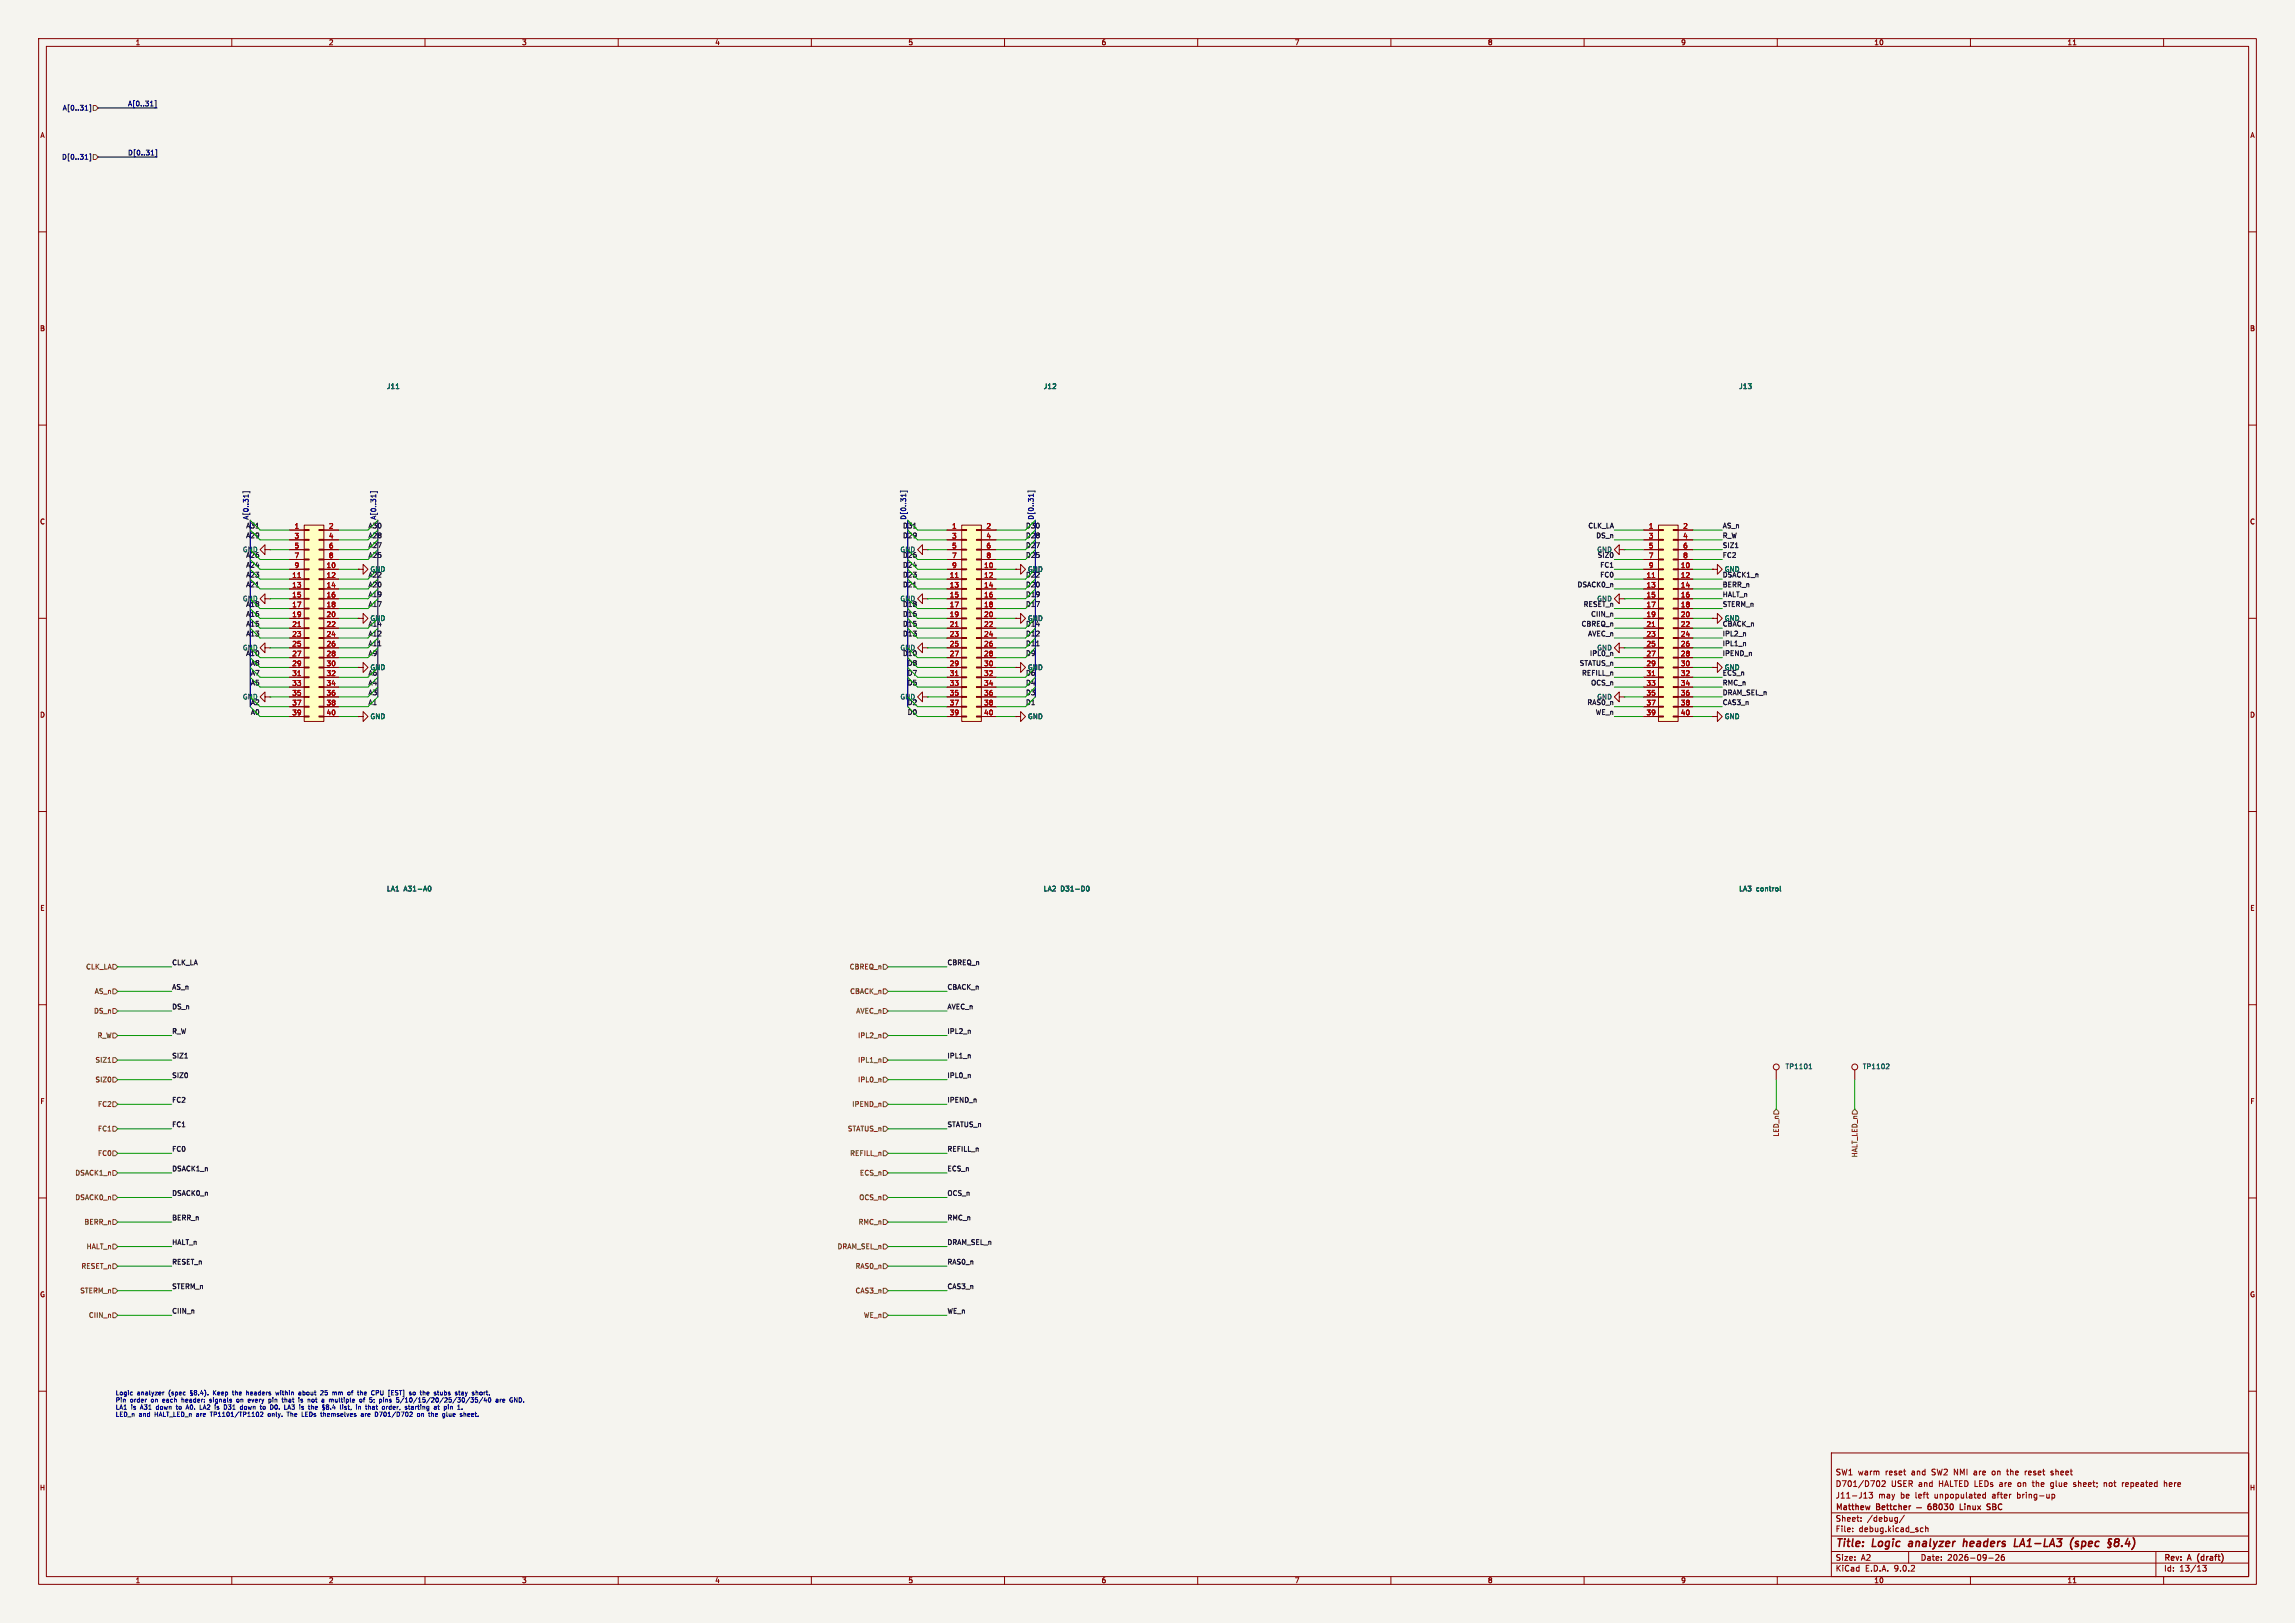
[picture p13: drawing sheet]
<svg xmlns="http://www.w3.org/2000/svg" width="594mm" height="420mm" viewBox="0 0 594 420" stroke-linecap="round" stroke-linejoin="round" font-family="sans-serif">
<defs><g id="words">
<g font-size="2.8" fill="#840000">
<text x="475" y="400.9">Title:</text>
<text x="484.7" y="400.9">Logic</text>
<text x="494.9" y="400.9">analyzer</text>
<text x="509.8" y="400.9">headers</text>
<text x="523.8" y="400.9">LA1-LA3</text>
<text x="539.1" y="400.9">(spec</text>
</g>
<g font-size="2.1" fill="#840000">
<text x="475" y="382">SW1 warm</text>
<text x="488" y="382">reset</text>
<text x="494.9" y="382">and</text>
<text x="500.3" y="382">SW2 NMI</text>
<text x="511.4" y="382">are</text>
<text x="516.3" y="382">on</text>
<text x="520.3" y="382">the</text>
<text x="525.1" y="382">reset</text>
<text x="532" y="382">sheet</text>
<text x="475" y="388">J11-J13</text>
<text x="475" y="385">D701/D702</text>
<text x="486.2" y="388">may</text>
<text x="489.4" y="385">USER and</text>
<text x="492" y="388">be</text>
<text x="495.9" y="388">left</text>
<text x="501" y="388">unpopulated</text>
<text x="502" y="385">HALTED LEDs</text>
<text x="516.1" y="388">after</text>
<text x="517.9" y="385">are</text>
<text x="522.7" y="388">bring-up</text>
<text x="522.8" y="385">on</text>
<text x="526.8" y="385">the</text>
<text x="531.6" y="385">glue</text>
<text x="537.7" y="385">sheet;</text>
<text x="545.7" y="385">not</text>
<text x="550.6" y="385">repeated</text>
<text x="561.6" y="385">here</text>
<text x="475" y="394">Sheet:</text>
<text x="475" y="391.2">Matthew</text>
<text x="483.2" y="394">/debug/</text>
<text x="485.7" y="391.2">Bettcher</text>
<text x="509.2" y="391.2">Linux</text>
<text x="516.8" y="391.2">SBC</text>
<text x="475" y="396.7">File:</text>
<text x="481.1" y="396.7">debug.kicad_sch</text>
<text x="475" y="406.9">KiCad</text>
<text x="475" y="404.1">Size:</text>
<text x="481.7" y="404.1">A2</text>
<text x="482.7" y="406.9">E.D.A.</text>
<text x="490.3" y="406.9">9.0.2</text>
<text x="497" y="404.1">Date:</text>
<text x="504" y="404.1">2026-09-26</text>
<text x="560" y="404.3">Rev:</text>
<text x="560" y="406.9">Id:</text>
<text x="564.1" y="406.9">13/13</text>
<text x="566.4" y="404.3">A</text>
<text x="569.4" y="404.3">(draft)</text>
</g>
<g font-size="1.8" fill="#840000">
<text x="35" y="11.9">1</text>
<text x="85" y="11.9">2</text>
<text x="135" y="11.9">3</text>
<text x="185" y="11.9">4</text>
<text x="235" y="11.9">5</text>
<text x="285" y="11.9">6</text>
<text x="335" y="11.9">7</text>
<text x="385" y="11.9">8</text>
<text x="435" y="11.9">9</text>
<text x="485" y="11.9">10</text>
<text x="535" y="11.9">11</text>
<text x="10.3" y="35.9">A</text>
<text x="582.3" y="35.9">A</text>
<text x="10.3" y="85.9">B</text>
<text x="582.3" y="85.9">B</text>
<text x="10.3" y="135.9">C</text>
<text x="582.3" y="135.9">C</text>
<text x="10.3" y="185.9">D</text>
<text x="582.3" y="185.9">D</text>
<text x="10.3" y="235.9">E</text>
<text x="582.3" y="235.9">E</text>
<text x="10.3" y="285.9">F</text>
<text x="582.3" y="285.9">F</text>
<text x="10.3" y="335.9">G</text>
<text x="582.3" y="335.9">G</text>
<text x="10.2" y="385.9">H</text>
<text x="582.2" y="385.9">H</text>
<text x="35" y="409.9">1</text>
<text x="85" y="409.9">2</text>
<text x="135" y="409.9">3</text>
<text x="185" y="409.9">4</text>
<text x="235" y="409.9">5</text>
<text x="285" y="409.9">6</text>
<text x="335" y="409.9">7</text>
<text x="385" y="409.9">8</text>
<text x="435" y="409.9">9</text>
<text x="485" y="409.9">10</text>
<text x="535" y="409.9">11</text>
</g>
<g font-size="1.8" fill="#000084">
<text x="16.1" y="28.8">A[0..31]</text>
<text x="33" y="27.6">A[0..31]</text>
<text x="15.9" y="41.5">D[0..31]</text>
<text x="33" y="40.3">D[0..31]</text>
<text x="64.4" y="134.6" transform="rotate(-90 64.4 134.6)">A[0..31]</text>
<text x="97.4" y="134.6" transform="rotate(-90 97.4 134.6)">A[0..31]</text>
<text x="234.6" y="134.6" transform="rotate(-90 234.6 134.6)">D[0..31]</text>
<text x="267.6" y="134.6" transform="rotate(-90 267.6 134.6)">D[0..31]</text>
</g>
<g font-size="1.8" fill="#006464">
<text x="100" y="100.9">J11</text>
<text x="270" y="100.9">J12</text>
<text x="450" y="100.9">J13</text>
<text x="62.7" y="143.1">GND</text>
<text x="232.9" y="143.1">GND</text>
<text x="413.3" y="143.1">GND</text>
<text x="95.2" y="149.5">A22</text>
<text x="95.8" y="148.2">GND</text>
<text x="265.4" y="149.5">D22</text>
<text x="265.9" y="148.2">GND</text>
<text x="446.3" y="148.2">GND</text>
<text x="62.7" y="155.8">GND</text>
<text x="232.9" y="155.8">GND</text>
<text x="95.8" y="160.9">GND</text>
<text x="265.9" y="160.9">GND</text>
<text x="446.3" y="160.9">GND</text>
<text x="95.2" y="162.2">A14</text>
<text x="265.4" y="162.2">D14</text>
<text x="62.7" y="168.5">GND</text>
<text x="95.8" y="173.6">GND</text>
<text x="232.9" y="168.5">GND</text>
<text x="265.9" y="173.6">GND</text>
<text x="446.3" y="173.6">GND</text>
<text x="95.2" y="174.9">A6</text>
<text x="265.4" y="174.9">D6</text>
<text x="62.7" y="181.2">GND</text>
<text x="232.9" y="181.2">GND</text>
<text x="95.8" y="186.3">GND</text>
<text x="265.9" y="186.3">GND</text>
<text x="446.3" y="186.3">GND</text>
<text x="100" y="230.9">LA1</text>
<text x="104.5" y="230.9">A31-A0</text>
<text x="270" y="230.9">LA2</text>
<text x="274.5" y="230.9">D31-D0</text>
<text x="450" y="230.9">LA3</text>
<text x="454.5" y="230.9">control</text>
<text x="462" y="276.9">TP1101</text>
<text x="482" y="276.9">TP1102</text>
</g>
<g font-size="1.8" fill="#0f0f0f">
<text x="63.6" y="136.8">A31</text>
<text x="95.2" y="136.8">A30</text>
<text x="233.6" y="136.8">D31</text>
<text x="265.4" y="136.8">D30</text>
<text x="411" y="136.8">CLK_LA</text>
<text x="445.8" y="136.8">AS_n</text>
<text x="63.6" y="139.4">A29</text>
<text x="95.2" y="139.4">A28</text>
<text x="95.2" y="141.9">A27</text>
<text x="233.6" y="139.4">D29</text>
<text x="265.4" y="139.4">D28</text>
<text x="265.4" y="141.9">D27</text>
<text x="413" y="139.4">DS_n</text>
<text x="445.8" y="139.4">R_W</text>
<text x="445.8" y="141.9">SIZ1</text>
<text x="63.6" y="149.5">A23</text>
<text x="63.6" y="144.4">A26</text>
<text x="63.6" y="147">A24</text>
<text x="95.2" y="144.4">A25</text>
<text x="233.6" y="149.5">D23</text>
<text x="233.6" y="144.4">D26</text>
<text x="233.6" y="147">D24</text>
<text x="265.4" y="144.4">D25</text>
<text x="413.4" y="144.4">SIZ0</text>
<text x="414.1" y="147">FC1</text>
<text x="414.1" y="149.5">FC0</text>
<text x="445.8" y="149.5">DSACK1_n</text>
<text x="445.8" y="144.4">FC2</text>
<text x="63.6" y="152.1">A21</text>
<text x="95.2" y="152.1">A20</text>
<text x="95.2" y="154.6">A19</text>
<text x="233.6" y="152.1">D21</text>
<text x="265.4" y="152.1">D20</text>
<text x="265.4" y="154.6">D19</text>
<text x="408.2" y="152.1">DSACK0_n</text>
<text x="413.3" y="155.8">GND</text>
<text x="445.8" y="152.1">BERR_n</text>
<text x="445.8" y="154.6">HALT_n</text>
<text x="63.6" y="159.7">A16</text>
<text x="63.6" y="157.1">A18</text>
<text x="95.2" y="157.1">A17</text>
<text x="233.6" y="159.7">D16</text>
<text x="233.6" y="157.1">D18</text>
<text x="265.4" y="157.1">D17</text>
<text x="409.8" y="157.1">RESET_n</text>
<text x="411.7" y="159.7">CIIN_n</text>
<text x="445.8" y="157.1">STERM_n</text>
<text x="63.6" y="164.8">A13</text>
<text x="63.6" y="162.2">A15</text>
<text x="95.2" y="164.8">A12</text>
<text x="95.2" y="167.3">A11</text>
<text x="233.6" y="162.2">D15</text>
<text x="233.6" y="164.8">D13</text>
<text x="265.4" y="164.8">D12</text>
<text x="265.4" y="167.3">D11</text>
<text x="409.2" y="162.2">CBREQ_n</text>
<text x="410.9" y="164.8">AVEC_n</text>
<text x="445.8" y="167.3">IPL1_n</text>
<text x="445.8" y="162.2">CBACK_n</text>
<text x="445.8" y="164.8">IPL2_n</text>
<text x="63.6" y="169.8">A10</text>
<text x="64.8" y="172.4">A8</text>
<text x="95.2" y="169.8">A9</text>
<text x="233.6" y="169.8">D10</text>
<text x="234.8" y="172.4">D8</text>
<text x="265.4" y="169.8">D9</text>
<text x="408.7" y="172.4">STATUS_n</text>
<text x="411.4" y="169.8">IPL0_n</text>
<text x="413.3" y="168.5">GND</text>
<text x="445.8" y="169.8">IPEND_n</text>
<text x="64.8" y="174.9">A7</text>
<text x="64.8" y="177.5">A5</text>
<text x="95.2" y="177.5">A4</text>
<text x="95.2" y="180">A3</text>
<text x="234.8" y="174.9">D7</text>
<text x="234.8" y="177.5">D5</text>
<text x="265.4" y="177.5">D4</text>
<text x="265.4" y="180">D3</text>
<text x="409.3" y="174.9">REFILL_n</text>
<text x="411.7" y="177.5">OCS_n</text>
<text x="445.8" y="180">DRAM_SEL_n</text>
<text x="445.8" y="177.5">RMC_n</text>
<text x="445.8" y="174.9">ECS_n</text>
<text x="64.8" y="182.5">A2</text>
<text x="64.8" y="185.1">A0</text>
<text x="95.2" y="182.5">A1</text>
<text x="234.8" y="185.1">D0</text>
<text x="234.8" y="182.5">D2</text>
<text x="265.4" y="182.5">D1</text>
<text x="410.7" y="182.5">RAS0_n</text>
<text x="412.9" y="185.1">WE_n</text>
<text x="413.3" y="181.2">GND</text>
<text x="445.8" y="182.5">CAS3_n</text>
<text x="44.4" y="249.8">CLK_LA</text>
<text x="245.1" y="249.8">CBREQ_n</text>
<text x="44.4" y="256.2">AS_n</text>
<text x="245.1" y="256.2">CBACK_n</text>
<text x="44.4" y="261.3">DS_n</text>
<text x="245.1" y="261.3">AVEC_n</text>
<text x="44.4" y="267.6">R_W</text>
<text x="245.1" y="267.6">IPL2_n</text>
<text x="44.4" y="274">SIZ1</text>
<text x="245.1" y="274">IPL1_n</text>
<text x="44.4" y="279.1">SIZ0</text>
<text x="245.1" y="279.1">IPL0_n</text>
<text x="44.4" y="285.4">FC2</text>
<text x="245.1" y="285.4">IPEND_n</text>
<text x="44.4" y="291.8">FC1</text>
<text x="245.1" y="291.8">STATUS_n</text>
<text x="44.4" y="298.1">FC0</text>
<text x="245.1" y="298.1">REFILL_n</text>
<text x="44.4" y="303.2">DSACK1_n</text>
<text x="245.1" y="303.2">ECS_n</text>
<text x="44.4" y="309.5">DSACK0_n</text>
<text x="245.1" y="309.5">OCS_n</text>
<text x="44.4" y="315.9">BERR_n</text>
<text x="245.1" y="315.9">RMC_n</text>
<text x="44.4" y="322.2">HALT_n</text>
<text x="245.1" y="322.2">DRAM_SEL_n</text>
<text x="44.4" y="327.3">RESET_n</text>
<text x="245.1" y="327.3">RAS0_n</text>
<text x="44.4" y="333.7">STERM_n</text>
<text x="245.1" y="333.7">CAS3_n</text>
<text x="44.4" y="340">CIIN_n</text>
<text x="245.1" y="340">WE_n</text>
</g>
<g font-size="1.8" fill="#a90000">
<text x="76.1" y="136.9">1</text>
<text x="85" y="136.9">2</text>
<text x="246.3" y="136.9">1</text>
<text x="255.2" y="136.9">2</text>
<text x="426.6" y="136.9">1</text>
<text x="435.5" y="136.9">2</text>
<text x="76.1" y="139.4">3</text>
<text x="76.1" y="142">5</text>
<text x="85" y="139.4">4</text>
<text x="85" y="142">6</text>
<text x="246.3" y="139.4">3</text>
<text x="246.3" y="142">5</text>
<text x="255.2" y="139.4">4</text>
<text x="255.2" y="142">6</text>
<text x="426.6" y="139.4">3</text>
<text x="426.6" y="142">5</text>
<text x="435.5" y="139.4">4</text>
<text x="435.5" y="142">6</text>
<text x="75.5" y="149.6">11</text>
<text x="76.1" y="144.5">7</text>
<text x="76.1" y="147.1">9</text>
<text x="84.4" y="147.1">10</text>
<text x="84.4" y="149.6">12</text>
<text x="85" y="144.5">8</text>
<text x="245.7" y="149.6">11</text>
<text x="246.3" y="144.5">7</text>
<text x="246.3" y="147.1">9</text>
<text x="254.6" y="147.1">10</text>
<text x="254.6" y="149.6">12</text>
<text x="255.2" y="144.5">8</text>
<text x="426" y="149.6">11</text>
<text x="426.6" y="144.5">7</text>
<text x="426.6" y="147.1">9</text>
<text x="434.9" y="147.1">10</text>
<text x="434.9" y="149.6">12</text>
<text x="435.5" y="144.5">8</text>
<text x="75.5" y="152.1">13</text>
<text x="75.5" y="154.7">15</text>
<text x="84.4" y="152.1">14</text>
<text x="84.4" y="154.7">16</text>
<text x="245.7" y="152.1">13</text>
<text x="245.7" y="154.7">15</text>
<text x="254.6" y="152.1">14</text>
<text x="254.6" y="154.7">16</text>
<text x="426" y="152.1">13</text>
<text x="426" y="154.7">15</text>
<text x="434.9" y="152.1">14</text>
<text x="434.9" y="154.7">16</text>
<text x="75.5" y="157.2">17</text>
<text x="75.5" y="159.8">19</text>
<text x="84.4" y="157.2">18</text>
<text x="84.4" y="159.8">20</text>
<text x="245.7" y="157.2">17</text>
<text x="245.7" y="159.8">19</text>
<text x="254.6" y="157.2">18</text>
<text x="254.6" y="159.8">20</text>
<text x="426" y="157.2">17</text>
<text x="426" y="159.8">19</text>
<text x="434.9" y="157.2">18</text>
<text x="434.9" y="159.8">20</text>
<text x="75.5" y="162.3">21</text>
<text x="75.5" y="164.8">23</text>
<text x="75.5" y="167.4">25</text>
<text x="84.4" y="162.3">22</text>
<text x="84.4" y="164.8">24</text>
<text x="84.4" y="167.4">26</text>
<text x="245.7" y="162.3">21</text>
<text x="245.7" y="164.8">23</text>
<text x="245.7" y="167.4">25</text>
<text x="254.6" y="162.3">22</text>
<text x="254.6" y="164.8">24</text>
<text x="254.6" y="167.4">26</text>
<text x="426" y="162.3">21</text>
<text x="426" y="164.8">23</text>
<text x="426" y="167.4">25</text>
<text x="434.9" y="162.3">22</text>
<text x="434.9" y="164.8">24</text>
<text x="434.9" y="167.4">26</text>
<text x="75.5" y="169.9">27</text>
<text x="75.5" y="172.5">29</text>
<text x="84.4" y="169.9">28</text>
<text x="84.4" y="172.5">30</text>
<text x="245.7" y="169.9">27</text>
<text x="245.7" y="172.5">29</text>
<text x="254.6" y="169.9">28</text>
<text x="254.6" y="172.5">30</text>
<text x="426" y="169.9">27</text>
<text x="426" y="172.5">29</text>
<text x="434.9" y="169.9">28</text>
<text x="434.9" y="172.5">30</text>
<text x="75.5" y="175">31</text>
<text x="75.5" y="177.5">33</text>
<text x="84.4" y="175">32</text>
<text x="84.4" y="177.5">34</text>
<text x="245.7" y="175">31</text>
<text x="245.7" y="177.5">33</text>
<text x="254.6" y="175">32</text>
<text x="254.6" y="177.5">34</text>
<text x="426" y="175">31</text>
<text x="426" y="177.5">33</text>
<text x="434.9" y="175">32</text>
<text x="434.9" y="177.5">34</text>
<text x="75.5" y="180.1">35</text>
<text x="75.5" y="182.6">37</text>
<text x="75.5" y="185.2">39</text>
<text x="84.4" y="180.1">36</text>
<text x="84.4" y="182.6">38</text>
<text x="84.4" y="185.2">40</text>
<text x="245.7" y="180.1">35</text>
<text x="245.7" y="182.6">37</text>
<text x="245.7" y="185.2">39</text>
<text x="254.6" y="180.1">36</text>
<text x="254.6" y="182.6">38</text>
<text x="254.6" y="185.2">40</text>
<text x="426" y="180.1">35</text>
<text x="426" y="182.6">37</text>
<text x="426" y="185.2">39</text>
<text x="434.9" y="180.1">36</text>
<text x="434.9" y="182.6">38</text>
<text x="434.9" y="185.2">40</text>
</g>
<g font-size="1.8" fill="#725600">
<text x="22.2" y="251.1">CLK_LA</text>
<text x="219.8" y="251.1">CBREQ_n</text>
<text x="24.4" y="257.4">AS_n</text>
<text x="219.9" y="257.4">CBACK_n</text>
<text x="24.2" y="262.5">DS_n</text>
<text x="221.5" y="262.5">AVEC_n</text>
<text x="25.1" y="268.8">R_W</text>
<text x="222" y="268.8">IPL2_n</text>
<text x="24.6" y="275.2">SIZ1</text>
<text x="222" y="275.2">IPL1_n</text>
<text x="24.6" y="280.3">SIZ0</text>
<text x="222" y="280.3">IPL0_n</text>
<text x="25.2" y="286.6">FC2</text>
<text x="220.5" y="286.6">IPEND_n</text>
<text x="25.2" y="293">FC1</text>
<text x="219.3" y="293">STATUS_n</text>
<text x="25.2" y="299.3">FC0</text>
<text x="219.9" y="299.3">REFILL_n</text>
<text x="460.6" y="294.2" transform="rotate(-90 460.6 294.2)">LED_n</text>
<text x="480.9" y="299.6" transform="rotate(-90 480.9 299.6)">HALT_LED_n</text>
<text x="19.4" y="304.4">DSACK1_n</text>
<text x="222.5" y="304.4">ECS_n</text>
<text x="19.4" y="310.7">DSACK0_n</text>
<text x="222.3" y="310.7">OCS_n</text>
<text x="21.7" y="317.1">BERR_n</text>
<text x="222.1" y="317.1">RMC_n</text>
<text x="22.3" y="323.4">HALT_n</text>
<text x="216.7" y="323.4">DRAM_SEL_n</text>
<text x="21" y="328.5">RESET_n</text>
<text x="221.3" y="328.5">RAS0_n</text>
<text x="20.7" y="334.9">STERM_n</text>
<text x="221.3" y="334.9">CAS3_n</text>
<text x="22.9" y="341.2">CIIN_n</text>
<text x="223.5" y="341.2">WE_n</text>
</g>
<g font-size="1.6" fill="#0000c2">
<text x="29.8" y="361.4">Logic</text>
<text x="29.8" y="363.3">Pin</text>
<text x="29.8" y="365.1">LA1</text>
<text x="33.7" y="363.3">order</text>
<text x="34" y="365.1">is</text>
<text x="35.5" y="361.4">analyzer</text>
<text x="36.5" y="365.1">A31</text>
<text x="39.3" y="363.3">on</text>
<text x="40.8" y="365.1">down</text>
<text x="42.5" y="363.3">each</text>
<text x="43.8" y="361.4">(spec</text>
<text x="46.3" y="365.1">to</text>
<text x="47.6" y="363.3">header:</text>
<text x="49.1" y="365.1">A0.</text>
<text x="52.8" y="365.1">LA2</text>
<text x="55.1" y="363.3">signals</text>
<text x="55.8" y="361.4">Keep</text>
<text x="56.9" y="365.1">is</text>
<text x="59.5" y="365.1">D31</text>
<text x="61" y="361.4">the</text>
<text x="62.3" y="363.3">on</text>
<text x="63.9" y="365.1">down</text>
<text x="64.8" y="361.4">headers</text>
<text x="65.5" y="363.3">every</text>
<text x="69.4" y="365.1">to</text>
<text x="71" y="363.3">pin</text>
<text x="72.2" y="365.1">D0.</text>
<text x="72.7" y="361.4">within</text>
<text x="74.8" y="363.3">that</text>
<text x="76.1" y="365.1">LA3</text>
<text x="78.8" y="361.4">about</text>
<text x="79.3" y="363.3">is</text>
<text x="80.2" y="365.1">is</text>
<text x="81.8" y="363.3">not</text>
<text x="82.7" y="365.1">the</text>
<text x="84.7" y="361.4">25</text>
<text x="85.7" y="363.3">a</text>
<text x="87.8" y="363.3">multiple</text>
<text x="88" y="361.4">mm</text>
<text x="91.4" y="365.1">list,</text>
<text x="92.2" y="361.4">of</text>
<text x="95" y="361.4">the</text>
<text x="95.8" y="365.1">in</text>
<text x="95.9" y="363.3">of</text>
<text x="98.4" y="365.1">that</text>
<text x="98.7" y="363.3">5;</text>
<text x="98.8" y="361.4">CPU</text>
<text x="101.5" y="363.3">pins</text>
<text x="102.9" y="365.1">order,</text>
<text x="103.4" y="361.4">[EST]</text>
<text x="106.2" y="363.3">5/10/15/20/25/30/35/40</text>
<text x="109" y="361.4">so</text>
<text x="109.1" y="365.1">starting</text>
<text x="112.1" y="361.4">the</text>
<text x="115.9" y="361.4">stubs</text>
<text x="116.8" y="365.1">at</text>
<text x="119.6" y="365.1">pin</text>
<text x="121.6" y="361.4">stay</text>
<text x="126.2" y="361.4">short.</text>
<text x="132.1" y="363.3">are</text>
<text x="136" y="363.3">GND.</text>
<text x="29.8" y="367">LED_n</text>
<text x="36" y="367">and</text>
<text x="40.2" y="367">HALT_LED_n</text>
<text x="51.2" y="367">are</text>
<text x="55.1" y="367">TP1101/TP1102</text>
<text x="70.2" y="367">only.</text>
<text x="75.4" y="367">The</text>
<text x="79.4" y="367">LEDs</text>
<text x="84.6" y="367">themselves</text>
<text x="95.2" y="367">are</text>
<text x="99" y="367">D701/D702</text>
<text x="110.2" y="367">on</text>
<text x="113.4" y="367">the</text>
<text x="117.2" y="367">glue</text>
<text x="122" y="367">sheet.</text>
</g>
</g></defs>
<path d="M0 0h594v420h-594z" fill="#f5f4ef" stroke="#f5f4ef" stroke-width=".26"/>
<g fill="none" stroke="#840000" stroke-width=".26">
<path d="M10 10h574v400h-574zM12 12h570v396h-570zM60 10v2M110 10v2M160 10v2M210 10v2M260 10v2M310 10v2M360 10v2M410 10v2M460 10v2M510 10v2"/>
<path d="M536.6 11.6h.7M560 10v2M10 60h2M582 60h2M10 110h2M582 110h2M238.8 154.9v-1.2l-1.3 1.2 1.3 1.3v-1.3h1.2M238.8 142.2v-1.2l-1.3 1.2 1.3 1.3v-1.3h1.2M240 154.9h.1M240 142.2h.1M443.2 147.3h1.3v-1.2l1.3 1.2-1.3 1.3v-1.3M443.2 147.3h.1"/>
<path d="M10 160h2M419.1 167.6v-1.2l-1.3 1.2 1.3 1.3v-1.3h1.3M420.4 167.6h.1M582 160h2M238.8 180.3v-1.2l-1.3 1.2 1.3 1.3v-1.3h1.2M240 180.3h.1M419.1 180.3v-1.2l-1.3 1.2 1.3 1.3v-1.3h1.3M420.4 180.3h.1M10 210h2M582 210h2M10 260h2M582 260h2"/>
<path d="M10 310h2M582 310h2M10 360h2M474 376h108v32h-108zM582 360h2M474 397.5h108M474 391.5h108M479.5 396.2v.2M479.5 395.4v.2M481.7 393.5v.2M481.7 392.7v.2M482.4 387.7h.8"/>
<path d="M483.7 386.2h1l-.5 .5 .4 .2v.6l-.2 .2-.7-.2M486.2 383.2a.94 .94 0 0 1 0 1.5M487.1 383.3l.6-.1 .3 .4-1 1.1h1M491 392.7h.1M491.1 392.7l-.1 1.4M491.1 393.6l-.1 .1M492.9 392.1l-1.3 1.9M497.3 395.4h.4M497.7 396.3l-.4 .1M498.4 395.5l.6-.1v1M498.4 394.9v1.5M513.9 386.7h-.4l-.3 .3 .1 .6h.6"/>
<path d="M513.9 386.2v1.5M515.7 380.8v.7M519.3 380.7h.6M519.5 380.2v1.3l.2 .2M524.2 380.7v1M524.6 380.7l-.4 .3M526 383.7h.5M530.8 385.1l.4 .1M530.8 381.6h.6M531 383.7l-.3 .3v.4l.3 .3M531.1 386.7h.4l.3 .3-.1 .6h-.6M531.1 386.7v1.5"/>
<path d="M531.4 380.7h-.4l-.2 .2 .1 .2 .5 .1M536.7 384.6l.4 .1M537.1 383.7l-.4 .2v.2l.4 .1M544.6 383.7v1M545.2 383.7l-.6 .1M549.3 383.7v1M549.7 383.7l-.4 .3M560.2 383.8l.5-.1 .1 1M560.2 383.2v1.5M60 408v2M110 408v2M160 408v2"/>
<path d="M210 408v2M260 408v2M310 408v2M360 408v2M410 408v2M460 408v2M474 404.5h108M474 401.5h108M494 401.5v3M510 408v2M514.7 403.2h1.2M516.5 402.4l.6-.1 .3 .4-.9 1.1h.9"/>
<path d="M518.7 402.3h-.5l-.2 .3v.9l.2 .3 .5-.2v-.7l-.5-.1-.2 .3M536.6 409.6h.7M558 401.5v6.5M560 408v2M571 405.1l-.5 .5 .5 .2v.6l-.3 .2-.6-.2"/>
</g>
<g fill="none" stroke="#840000" stroke-width=".4">
<path d="M494.1 399.5l-.1 .4 .2 .3M508.4 398.2l-.3 2M509 399l-.4-.1-.3 .2M509.1 399.1l-.1 1.1M521.6 398.2l-.2 2h.9M522.9 399.6h1M523.6 398.2l-.9 2M536.7 397.9l-.3 .4M538 399a.49 .49 0 0 0-.8 .2l.1 .2 .6 .2 .1 .3-.4 .3-.5-.1M547.4 398.6l.4-.4 .6 .1 .1 .4-.4 .4M547.4 398.9l.3 .2M547.7 399.1h.4"/>
<path d="M547.7 399.1l-.3 .1M548.1 399.1h.1a.65 .65 0 0 1 0 .9 .65 .65 0 0 1-.8 .1M550.8 398.1l-.7 1.4h1.2M551.1 398.9l-.1 1.3M552.1 397.9a2.32 2.32 0 0 1-.4 3.1M549.2 400v.2"/>
</g>
<g fill="none" stroke="#840000" stroke-width=".3">
<path d="M496.1 390.2h1.2M499.7 389.2h-.4l-.2 .3-.1 .9 .3 .3 .5-.2-.1-.7-.4-.1-.3 .3M500.7 389.8l-.3-.3 .3-.3 .6 .3-.3 .3M500.7 389.8l-.3 .3 .3 .6 .6-.3-.3-.6M500.7 389.8h.3M502 389.3l.2-.1a.8 .8 0 0 1 .5 .7 .8 .8 0 0 1-.5 .8l-.4-.6zM503.2 389.2h.9l-.5 .5 .5 .2v.6l-.3 .2-.6-.2M504.8 389.3l.3-.1a.8 .8 0 0 1 .5 .7 .8 .8 0 0 1-.5 .8l-.4-.6zM507.3 389.2v1.5h.8M508.6 389.2v.1M508.6 389.7v1M515.8 389.9h.5"/>
<path d="M516.3 389.2h-.5v1.5h.5"/>
</g>
<path d="M429.3 135.9h5v50.8h-5z" fill="#ffffc2"/>
<g fill="none" stroke="#840000" stroke-width=".26">
<path d="M425.4 137.2h3.9M425.4 139.7h3.9M429.3 135.9h5v50.8h-5zM429.3 137h1.2v.3h-1.2zM429.3 139.6h1.2v.2h-1.2zM433.1 137h1.2v.3h-1.2zM433.1 139.6h1.2v.2h-1.2zM434.3 137.2h3.8M434.3 139.7h3.8M262.9 147.3h1.3v-1.2l1.2 1.2-1.2 1.3v-1.3M262.9 147.3h.1M419.1 142.2v-1.2l-1.3 1.2 1.3 1.3v-1.3h1.3"/>
<path d="M419.1 154.9v-1.2l-1.3 1.2 1.3 1.3v-1.3h1.3M420.4 142.2h.1M420.4 154.9h.1M425.4 142.2h3.9M425.4 144.8h3.9M425.4 147.3h3.9M425.4 149.9h3.9M425.4 152.4h3.9M425.4 154.9h3.9M425.4 157.5h3.9M429.3 142.1h1.2v.3h-1.2zM429.3 144.7h1.2v.2h-1.2z"/>
<path d="M429.3 147.2h1.2v.2h-1.2zM429.3 149.7h1.2v.3h-1.2zM429.3 152.3h1.2v.2h-1.2zM429.3 154.8h1.2v.3h-1.2zM429.3 157.4h1.2v.2h-1.2zM429.3 159.9h1.2v.2h-1.2zM433.1 142.1h1.2v.3h-1.2zM433.1 144.7h1.2v.2h-1.2zM433.1 147.2h1.2v.2h-1.2zM433.1 149.7h1.2v.3h-1.2zM433.1 152.3h1.2v.2h-1.2zM433.1 154.8h1.2v.3h-1.2z"/>
<path d="M433.1 157.4h1.2v.2h-1.2zM433.1 159.9h1.2v.2h-1.2zM434.3 142.2h3.8M434.3 144.8h3.8M434.3 147.3h3.8M434.3 149.9h3.8M434.3 152.4h3.8M434.3 154.9h3.8M434.3 157.5h3.8M238.8 167.6v-1.2l-1.3 1.2 1.3 1.3v-1.3h1.2M240 167.6h.1M262.9 172.7h1.3v-1.2l1.2 1.2-1.2 1.3v-1.3"/>
<path d="M262.9 172.7h.1M262.9 160h1.3v-1.2l1.2 1.2-1.2 1.3v-1.3M262.9 160h.1M425.4 160h3.9M425.4 162.6h3.9M425.4 165.1h3.9M425.4 167.6h3.9M425.4 170.2h3.9M425.4 172.7h3.9M425.4 175.3h3.9M425.4 177.8h3.9M429.3 162.4h1.2v.3h-1.2z"/>
<path d="M429.3 165h1.2v.2h-1.2zM429.3 167.5h1.2v.3h-1.2zM429.3 170.1h1.2v.2h-1.2zM429.3 172.6h1.2v.2h-1.2zM429.3 175.1h1.2v.3h-1.2zM429.3 177.7h1.2v.2h-1.2zM433.1 162.4h1.2v.3h-1.2zM433.1 165h1.2v.2h-1.2zM433.1 167.5h1.2v.3h-1.2zM433.1 170.1h1.2v.2h-1.2zM433.1 172.6h1.2v.2h-1.2zM433.1 175.1h1.2v.3h-1.2z"/>
<path d="M433.1 177.7h1.2v.2h-1.2zM434.3 160h3.8M434.3 162.6h3.8M434.3 165.1h3.8M434.3 167.6h3.8M434.3 170.2h3.8M434.3 172.7h3.8M434.3 175.3h3.8M434.3 177.8h3.8M443.2 160h1.3v-1.2l1.3 1.2-1.3 1.3v-1.3M443.2 160h.1M443.2 172.7h1.3v-1.2l1.3 1.2-1.3 1.3v-1.3"/>
<path d="M443.2 172.7h.1M262.9 185.4h1.3v-1.2l1.2 1.2-1.2 1.3v-1.3M262.9 185.4h.1M425.4 180.3h3.9M425.4 182.9h3.9M425.4 185.4h3.9M429.3 180.2h1.2v.3h-1.2zM429.3 182.8h1.2v.2h-1.2zM429.3 185.3h1.2v.2h-1.2zM433.1 180.2h1.2v.3h-1.2zM433.1 182.8h1.2v.2h-1.2zM433.1 185.3h1.2v.2h-1.2z"/>
<path d="M434.3 180.3h3.8M434.3 182.9h3.8M434.3 185.4h3.8M443.2 185.4h1.3v-1.2l1.3 1.2-1.3 1.3v-1.3M443.2 185.4h.1M459.7 276.9v2.5M480.1 276.9v2.5"/>
<circle cx="459.7" cy="276.1" r=".76"/>
<circle cx="480.1" cy="276.1" r=".76"/>
</g>
<path d="M427.6 149.4h.7M427.6 162.1h.7M427.6 174.8h.7" fill="none" stroke="#a90000" stroke-width=".26"/>
<path d="M460.8 229.3v1.1l.1 .2M468.2 276.6h.7M468.5 275.5l.1-.2v1.3M488.7 275.3l.2 .3v.3l-.7 .7h.7" fill="none" stroke="#006464" stroke-width=".26"/>
<path d="M248.9 135.9h5.1v50.8h-5.1z" fill="#ffffc2"/>
<g fill="none" stroke="#840000" stroke-width=".26">
<path d="M245.1 137.2h3.8M245.1 139.7h3.8M248.9 135.9h5.1v50.8h-5.1zM248.9 137h1.3v.3h-1.3zM248.9 139.6h1.3v.2h-1.3zM252.7 137h1.3v.3h-1.3zM252.7 139.6h1.3v.2h-1.3zM254 137.2h3.8M254 139.7h3.8M245.1 142.2h3.8M245.1 144.8h3.8M245.1 147.3h3.8"/>
<path d="M245.1 149.9h3.8M245.1 152.4h3.8M245.1 154.9h3.8M245.1 157.5h3.8M248.9 142.1h1.3v.3h-1.3zM248.9 144.7h1.3v.2h-1.3zM248.9 147.2h1.3v.2h-1.3zM248.9 149.7h1.3v.3h-1.3zM248.9 152.3h1.3v.2h-1.3zM248.9 154.8h1.3v.3h-1.3zM248.9 157.4h1.3v.2h-1.3zM248.9 159.9h1.3v.2h-1.3z"/>
<path d="M252.7 142.1h1.3v.3h-1.3zM252.7 144.7h1.3v.2h-1.3zM252.7 147.2h1.3v.2h-1.3zM252.7 149.7h1.3v.3h-1.3zM252.7 152.3h1.3v.2h-1.3zM252.7 154.8h1.3v.3h-1.3zM252.7 157.4h1.3v.2h-1.3zM252.7 159.9h1.3v.2h-1.3zM254 142.2h3.8M254 144.8h3.8M254 147.3h3.8M254 149.9h3.8"/>
<path d="M254 152.4h3.8M254 154.9h3.8M254 157.5h3.8M245.1 160h3.8M245.1 162.6h3.8M245.1 165.1h3.8M245.1 167.6h3.8M245.1 170.2h3.8M245.1 172.7h3.8M245.1 175.3h3.8M245.1 177.8h3.8M248.9 162.4h1.3v.3h-1.3z"/>
<path d="M248.9 165h1.3v.2h-1.3zM248.9 167.5h1.3v.3h-1.3zM248.9 170.1h1.3v.2h-1.3zM248.9 172.6h1.3v.2h-1.3zM248.9 175.1h1.3v.3h-1.3zM248.9 177.7h1.3v.2h-1.3zM252.7 162.4h1.3v.3h-1.3zM252.7 165h1.3v.2h-1.3zM252.7 167.5h1.3v.3h-1.3zM252.7 170.1h1.3v.2h-1.3zM252.7 172.6h1.3v.2h-1.3zM252.7 175.1h1.3v.3h-1.3z"/>
<path d="M252.7 177.7h1.3v.2h-1.3zM254 160h3.8M254 162.6h3.8M254 165.1h3.8M254 167.6h3.8M254 170.2h3.8M254 172.7h3.8M254 175.3h3.8M254 177.8h3.8M245.1 180.3h3.8M245.1 182.9h3.8M245.1 185.4h3.8"/>
<path d="M248.9 180.2h1.3v.3h-1.3zM248.9 182.8h1.3v.2h-1.3zM248.9 185.3h1.3v.2h-1.3zM252.7 180.2h1.3v.3h-1.3zM252.7 182.8h1.3v.2h-1.3zM252.7 185.3h1.3v.2h-1.3zM254 180.3h3.8M254 182.9h3.8M254 185.4h3.8"/>
</g>
<path d="M247.3 149.4h.7M247.3 162.1h.7M247.3 174.8h.7" fill="none" stroke="#a90000" stroke-width=".26"/>
<path d="M281.3 229.4l.2-.1a.62 .62 0 0 1 .4 .7 .62 .62 0 0 1-.5 .5l-.2-.4z" fill="none" stroke="#006464" stroke-width=".26"/>
<path d="M78.7 135.9h5.1v50.8h-5.1z" fill="#ffffc2"/>
<g fill="none" stroke="#840000" stroke-width=".26">
<path d="M74.9 137.2h3.8M74.9 139.7h3.8M78.7 135.9h5.1v50.8h-5.1zM78.7 137h1.3v.3h-1.3zM78.7 139.6h1.3v.2h-1.3zM82.5 137h1.3v.3h-1.3zM82.5 139.6h1.3v.2h-1.3zM83.8 137.2h3.8M83.8 139.7h3.8M245.1 137.2h3.8M245.1 139.7h3.8M254 137.2h3.8"/>
<path d="M254 139.7h3.8M425.4 137.2h3.9M425.4 139.7h3.9M434.3 137.2h3.8M434.3 139.7h3.8M68.6 154.9v-1.2l-1.3 1.2 1.3 1.3v-1.3h1.2M68.6 142.2v-1.2l-1.3 1.2 1.3 1.3v-1.3h1.2M69.8 154.9h.1M69.8 142.2h.1M74.9 142.2h3.8M74.9 144.8h3.8M74.9 147.3h3.8"/>
<path d="M74.9 149.9h3.8M74.9 152.4h3.8M74.9 154.9h3.8M74.9 157.5h3.8M78.7 142.1h1.3v.3h-1.3zM78.7 144.7h1.3v.2h-1.3zM78.7 147.2h1.3v.2h-1.3zM78.7 149.7h1.3v.3h-1.3zM78.7 152.3h1.3v.2h-1.3zM78.7 154.8h1.3v.3h-1.3zM78.7 157.4h1.3v.2h-1.3zM78.7 159.9h1.3v.2h-1.3z"/>
<path d="M82.5 142.1h1.3v.3h-1.3zM82.5 144.7h1.3v.2h-1.3zM82.5 147.2h1.3v.2h-1.3zM82.5 149.7h1.3v.3h-1.3zM82.5 152.3h1.3v.2h-1.3zM82.5 154.8h1.3v.3h-1.3zM82.5 157.4h1.3v.2h-1.3zM82.5 159.9h1.3v.2h-1.3zM83.8 142.2h3.8M83.8 144.8h3.8M83.8 147.3h3.8M83.8 149.9h3.8"/>
<path d="M83.8 152.4h3.8M83.8 154.9h3.8M83.8 157.5h3.8M92.7 147.3h1.3v-1.2l1.2 1.2-1.2 1.3v-1.3M92.7 147.3h.1M245.1 142.2h3.8M245.1 144.8h3.8M245.1 147.3h3.8M245.1 149.9h3.8M245.1 152.4h3.8M245.1 154.9h3.8M245.1 157.5h3.8"/>
<path d="M254 142.2h3.8M254 144.8h3.8M254 147.3h3.8M254 149.9h3.8M254 152.4h3.8M254 154.9h3.8M254 157.5h3.8M262.9 147.3h.1M425.4 142.2h3.9M425.4 144.8h3.9M425.4 147.3h3.9M425.4 149.9h3.9"/>
<path d="M425.4 152.4h3.9M425.4 154.9h3.9M425.4 157.5h3.9M434.3 142.2h3.8M434.3 144.8h3.8M434.3 147.3h3.8M434.3 149.9h3.8M434.3 152.4h3.8M434.3 154.9h3.8M434.3 157.5h3.8M443.2 147.3h.1M68.6 167.6v-1.2l-1.3 1.2 1.3 1.3v-1.3h1.2"/>
<path d="M69.8 167.6h.1M74.9 160h3.8M74.9 162.6h3.8M74.9 165.1h3.8M74.9 167.6h3.8M74.9 170.2h3.8M74.9 172.7h3.8M74.9 175.3h3.8M74.9 177.8h3.8M78.7 162.4h1.3v.3h-1.3zM78.7 165h1.3v.2h-1.3zM78.7 167.5h1.3v.3h-1.3z"/>
<path d="M78.7 170.1h1.3v.2h-1.3zM78.7 172.6h1.3v.2h-1.3zM78.7 175.1h1.3v.3h-1.3zM78.7 177.7h1.3v.2h-1.3zM82.5 162.4h1.3v.3h-1.3zM82.5 165h1.3v.2h-1.3zM82.5 167.5h1.3v.3h-1.3zM82.5 170.1h1.3v.2h-1.3zM82.5 172.6h1.3v.2h-1.3zM82.5 175.1h1.3v.3h-1.3zM82.5 177.7h1.3v.2h-1.3zM83.8 160h3.8"/>
<path d="M83.8 162.6h3.8M83.8 165.1h3.8M83.8 167.6h3.8M83.8 170.2h3.8M83.8 172.7h3.8M83.8 175.3h3.8M83.8 177.8h3.8M92.7 160h1.3v-1.2l1.2 1.2-1.2 1.3v-1.3M92.7 160h.1M92.7 172.7h1.3v-1.2l1.2 1.2-1.2 1.3v-1.3M92.7 172.7h.1M245.1 160h3.8"/>
<path d="M245.1 162.6h3.8M245.1 165.1h3.8M245.1 167.6h3.8M245.1 170.2h3.8M245.1 172.7h3.8M245.1 175.3h3.8M245.1 177.8h3.8M254 160h3.8M254 162.6h3.8M254 165.1h3.8M254 167.6h3.8M254 170.2h3.8"/>
<path d="M254 172.7h3.8M254 175.3h3.8M254 177.8h3.8M262.9 160h.1M262.9 172.7h.1M425.4 160h3.9M425.4 162.6h3.9M425.4 165.1h3.9M425.4 167.6h3.9M425.4 170.2h3.9M425.4 172.7h3.9M425.4 175.3h3.9"/>
<path d="M425.4 177.8h3.9M434.3 160h3.8M434.3 162.6h3.8M434.3 165.1h3.8M434.3 167.6h3.8M434.3 170.2h3.8M434.3 172.7h3.8M434.3 175.3h3.8M434.3 177.8h3.8M443.2 160h.1M443.2 172.7h.1M68.6 180.3v-1.2l-1.3 1.2 1.3 1.3v-1.3h1.2"/>
<path d="M69.8 180.3h.1M74.9 180.3h3.8M74.9 182.9h3.8M74.9 185.4h3.8M78.7 180.2h1.3v.3h-1.3zM78.7 182.8h1.3v.2h-1.3zM78.7 185.3h1.3v.2h-1.3zM82.5 180.2h1.3v.3h-1.3zM82.5 182.8h1.3v.2h-1.3zM82.5 185.3h1.3v.2h-1.3zM83.8 180.3h3.8M83.8 182.9h3.8"/>
<path d="M83.8 185.4h3.8M92.7 185.4h1.3v-1.2l1.2 1.2-1.2 1.3v-1.3M92.7 185.4h.1M245.1 180.3h3.8M245.1 182.9h3.8M245.1 185.4h3.8M254 180.3h3.8M254 182.9h3.8M254 185.4h3.8M262.9 185.4h.1M425.4 180.3h3.9M425.4 182.9h3.9"/>
<path d="M425.4 185.4h3.9M434.3 180.3h3.8M434.3 182.9h3.8M434.3 185.4h3.8M443.2 185.4h.1"/>
</g>
<path d="M77.1 149.4h.7M247.3 149.4h.7M427.6 149.4h.7M77.1 162.1h.7M77.1 174.8h.7M247.3 162.1h.7M247.3 174.8h.7M427.6 162.1h.7M427.6 174.8h.7" fill="none" stroke="#a90000" stroke-width=".26"/>
<path d="M102.5 100.6h.8M110.9 229.4l.2-.1a.62 .62 0 0 1 .5 .7 .62 .62 0 0 1-.6 .5h-.1M281.3 229.4l.2-.1a.62 .62 0 0 1 .4 .7 .62 .62 0 0 1-.5 .5l-.2-.4zM460.8 229.3v1.1l.1 .2" fill="none" stroke="#006464" stroke-width=".26"/>
<g fill="none" stroke="#725600" stroke-width=".26">
<path d="M24.1 27.3h.7l.6 .6-.6 .7h-.7zM24.1 40h.7l.6 .6-.6 .7h-.7zM29.2 249.6h.6l.7 .6-.7 .6h-.6zM29.2 255.9h.6l.7 .6-.7 .7h-.6zM228.6 255.9h.6l.7 .6-.7 .7h-.6zM228.6 249.6h.6l.7 .6-.7 .6h-.6zM28 274.9h.7M29.2 261h.6l.7 .6-.7 .7h-.6zM29.2 267.3h.6l.7 .7-.7 .6h-.6zM29.2 273.7h.6l.7 .6-.7 .7h-.6zM29.2 278.8h.6l.7 .6-.7 .6h-.6zM228.6 278.8h.6l.7 .6-.7 .6h-.6z"/>
<path d="M228.6 273.7h.6l.7 .6-.7 .7h-.6zM228.6 267.3h.6l.7 .7-.7 .6h-.6zM228.6 261h.6l.7 .6-.7 .7h-.6zM29.2 297.8h.6l.7 .7-.7 .6h-.6zM29.2 285.1h.6l.7 .7-.7 .6h-.6zM29.2 291.5h.6l.7 .6-.7 .6h-.6zM228.6 297.8h.6l.7 .7-.7 .6h-.6zM228.6 291.5h.6l.7 .6-.7 .6h-.6zM228.6 285.1h.6l.7 .7-.7 .6h-.6zM459.7 287l.7 .7v.6h-1.3v-.6zM480.1 287l.6 .7v.6h-1.3v-.6zM29.2 315.6h.6l.7 .6-.7 .7h-.6z"/>
<path d="M29.2 309.2h.6l.7 .7-.7 .6h-.6zM29.2 302.9h.6l.7 .6-.7 .7h-.6zM228.6 302.9h.6l.7 .6-.7 .7h-.6zM228.6 309.2h.6l.7 .7-.7 .6h-.6zM228.6 315.6h.6l.7 .6-.7 .7h-.6zM29.2 339.7h.6l.7 .7-.7 .6h-.6zM29.2 333.4h.6l.7 .6-.7 .6h-.6zM29.2 327h.6l.7 .7-.7 .6h-.6zM29.2 321.9h.6l.7 .7-.7 .6h-.6zM228.6 339.7h.6l.7 .7-.7 .6h-.6zM228.6 333.4h.6l.7 .6-.7 .6h-.6zM228.6 321.9h.6l.7 .7-.7 .6h-.6z"/>
<path d="M228.6 327h.6l.7 .7-.7 .6h-.6z"/>
</g>
<g fill="none" stroke="#000084" stroke-width=".26">
<path d="M22 28.5h.8M23.2 27.1h.3v1.8h-.3M23.2 39.8h.3v1.8h-.3M38.9 27.4h.8M40.1 26h.3v1.9h-.3M40.3 38.7h.3v1.9h-.3M22 41.2h.8M39.1 40.1h.7M62.9 127.6v-.3h1.8v.3M64.3 128v.7M95.9 127.6v-.3h1.8v.3M97.3 128v.7"/>
<path d="M233 127.4v-.3h1.9v.3M234.4 127.8v.7M266.1 127.4v-.3h1.8v.3M267.5 127.8v.7"/>
</g>
<path d="M236.4 136.6h.7M236.4 151.9h.7M449.1 141.7h.8M268.3 167.1h.7M47.8 273.8h.7" fill="none" stroke="#0f0f0f" stroke-width=".26"/>
<path d="M25.4 27.9h15.2M25.4 40.6h15.2M64.8 134.6v48.3M97.8 134.6v45.7M234.9 134.6v48.3M268 134.6v45.7" fill="none" stroke="#000084" stroke-width=".3"/>
<g fill="none" stroke="#009600" stroke-width=".26">
<path d="M64.8 134.6l2.5 2.6h7.6M64.8 137.2l2.5 2.5h7.6M97.8 134.6l-2.6 2.6h-7.6M97.8 137.2l-2.6 2.5h-7.6M97.8 139.7l-2.6 2.5h-7.6M234.9 134.6l2.6 2.6h7.6M234.9 137.2l2.6 2.5h7.6M268 134.6l-2.6 2.6h-7.6M268 137.2l-2.6 2.5h-7.6M268 139.7l-2.6 2.5h-7.6M417.8 137.2h7.6M417.8 139.7h7.6"/>
<path d="M438.1 137.2h7.7M438.1 139.7h7.7M64.8 157.5l2.5 2.5h7.6M64.8 154.9l2.5 2.6h7.6M64.8 149.9l2.5 2.5h7.6M64.8 147.3l2.5 2.6h7.6M64.8 144.8l2.5 2.5h7.6M64.8 142.2l2.5 2.6h7.6M69.8 154.9h5.1M69.8 142.2h5.1M87.6 147.3h5.1M97.8 154.9l-2.6 2.6h-7.6"/>
<path d="M97.8 152.4l-2.6 2.5h-7.6M97.8 149.9l-2.6 2.5h-7.6M97.8 147.3l-2.6 2.6h-7.6M97.8 142.2l-2.6 2.6h-7.6M234.9 157.5l2.6 2.5h7.6M234.9 154.9l2.6 2.6h7.6M234.9 149.9l2.6 2.5h7.6M234.9 147.3l2.6 2.6h7.6M234.9 144.8l2.6 2.5h7.6M234.9 142.2l2.6 2.6h7.6M240 154.9h5.1M240 142.2h5.1"/>
<path d="M257.8 147.3h5.1M268 154.9l-2.6 2.6h-7.6M268 152.4l-2.6 2.5h-7.6M268 149.9l-2.6 2.5h-7.6M268 147.3l-2.6 2.6h-7.6M268 142.2l-2.6 2.6h-7.6M417.8 157.5h7.6M417.8 152.4h7.6M417.8 149.9h7.6M417.8 147.3h7.6M417.8 144.8h7.6M420.4 154.9h5"/>
<path d="M420.4 142.2h5M438.1 157.5h7.7M438.1 154.9h7.7M438.1 152.4h7.7M438.1 149.9h7.7M438.1 142.2h7.7M438.1 147.3h5.1M438.1 144.8h7.7M64.8 167.6l2.5 2.6h7.6M64.8 160l2.5 2.6h7.6M64.8 162.6l2.5 2.5h7.6M64.8 170.2l2.5 2.5h7.6"/>
<path d="M64.8 172.7l2.5 2.6h7.6M64.8 175.3l2.5 2.5h7.6M69.8 167.6h5.1M87.6 172.7h5.1M87.6 160h5.1M97.8 167.6l-2.6 2.6h-7.6M97.8 160l-2.6 2.6h-7.6M97.8 162.6l-2.6 2.5h-7.6M97.8 165.1l-2.6 2.5h-7.6M97.8 172.7l-2.6 2.6h-7.6M97.8 175.3l-2.6 2.5h-7.6M97.8 177.8l-2.6 2.5h-7.6"/>
<path d="M234.9 167.6l2.6 2.6h7.6M234.9 160l2.6 2.6h7.6M234.9 162.6l2.6 2.5h7.6M234.9 170.2l2.6 2.5h7.6M234.9 172.7l2.6 2.6h7.6M234.9 175.3l2.6 2.5h7.6M240 167.6h5.1M257.8 172.7h5.1M257.8 160h5.1M268 167.6l-2.6 2.6h-7.6M268 160l-2.6 2.6h-7.6M268 162.6l-2.6 2.5h-7.6"/>
<path d="M268 165.1l-2.6 2.5h-7.6M268 172.7l-2.6 2.6h-7.6M268 175.3l-2.6 2.5h-7.6M268 177.8l-2.6 2.5h-7.6M417.8 170.2h7.6M417.8 162.6h7.6M417.8 165.1h7.6M417.8 172.7h7.6M417.8 175.3h7.6M417.8 177.8h7.6M417.8 160h7.6M420.4 167.6h5"/>
<path d="M438.1 170.2h7.7M438.1 162.6h7.7M438.1 165.1h7.7M438.1 167.6h7.7M438.1 172.7h5.1M438.1 175.3h7.7M438.1 177.8h7.7M438.1 160h5.1M64.8 180.3l2.5 2.6h7.6M64.8 182.9l2.5 2.5h7.6M69.8 180.3h5.1M87.6 185.4h5.1"/>
<path d="M97.8 180.3l-2.6 2.6h-7.6M234.9 180.3l2.6 2.6h7.6M234.9 182.9l2.6 2.5h7.6M240 180.3h5.1M257.8 185.4h5.1M268 180.3l-2.6 2.6h-7.6M417.8 182.9h7.6M417.8 185.4h7.6M420.4 180.3h5M438.1 182.9h7.7M438.1 185.4h5.1M438.1 180.3h7.7"/>
<path d="M30.5 256.5h13.9M30.5 250.2h13.9M229.9 256.5h15.2M229.9 250.2h15.2M30.5 261.6h13.9M30.5 279.4h13.9M30.5 268h13.9M30.5 274.3h13.9M229.9 261.6h15.2M229.9 279.4h15.2M229.9 268h15.2M229.9 274.3h15.2"/>
<path d="M459.7 279.4v7.6M480.1 279.4v7.6M30.5 292.1h13.9M30.5 298.5h13.9M30.5 285.8h13.9M229.9 292.1h15.2M229.9 298.5h15.2M229.9 285.8h15.2M30.5 303.5h13.9M30.5 309.9h13.9M30.5 316.2h13.9M229.9 303.5h15.2"/>
<path d="M229.9 309.9h15.2M229.9 316.2h15.2M30.5 322.6h13.9M30.5 327.7h13.9M30.5 334h13.9M229.9 322.6h15.2M229.9 327.7h15.2M229.9 334h15.2M30.5 340.4h13.9M229.9 340.4h15.2"/>
</g>
<g fill="none" stroke="#0000c2" stroke-width=".26">
<path d="M49.8 359.9l-.5 .1 .5 .6-.2 .2M52.2 359.8l-.3 .8h.7M52.9 359.7a1.32 1.32 0 0 1 0 1.7M55.2 359.8v1.2M55.9 359.8l-.7 .7M60.3 359.8v1l.3 .2M63.8 359.8v1.2M83.2 359.8l.4 .1 .1 .3-.7 .8h.7M84.7 359.8h-.5l-.1 .6 .2-.1M91.4 359.8l-.3 .2M97.4 359.8h.4l.2 .3-.1 .3h-.5M102.6 359.8l.4 .1"/>
<path d="M108.9 359.8v1M109.5 359.8v1.2M115 359.8v1.2M34.2 360.2l.1 .1M34.3 360.9l-.1 .1M42.2 360.2v.8M42.5 360.2l-.3 .2M45.6 363.9h.4M47.1 361.7v1.1M48.1 364.7l.4-1.2 .4 1.2M48.2 364.4h.6M49.3 360.4l.5 .6-.5 .1"/>
<path d="M49.3 360.4h.1M49.5 360.2l-.2 .2M50.3 360.1l.2-.3 .4 .3M50.3 360.1l.2 .2M50.3 360.1h.1M50.4 360.4h-.1M50.5 360.3h.2M50.5 360.3l-.1 .1M50.7 360.3l.2 .3-.2 .4-.4-.1v-.5M50.9 360.1h.1M50.9 360.1l-.2 .2M51.4 360.9v.1"/>
<path d="M51.8 364.7h.5M52.5 360.2v.8M53.8 360.9v.1M54.3 362.8h.3M54.6 362.1l-.3 .1 .3 .3M56.2 364.6l.3 .1M56.2 364.1l.3 .2M58.7 364l-.2 .6M60.1 360.2h.5M61.8 362.1h-.4l-.1 .5 .2 .2 .3-.1M61.8 362.1v.1M62.6 363.9l.1 .1"/>
<path d="M62.7 363.5v1.2M62.7 364.6l-.1 .1M63.5 363.9l-.3 .2 .3 .6M63.8 360.3h.5v.7M64.4 362.1h.3l.1 .3-.6 .1M64.7 362.8h-.3M68.1 365.6l-.8 .9h.8M68.7 364.1l-.1 .5h-.4M69.8 365.8l-.4 .2v.4l.4 .1M69.9 362.1l.2 .2-.2 .5M71.2 364.5l.2 .2 .3-.2M71.3 360.2l.3 .8 .2-.6 .2 .6 .2-.8"/>
<path d="M73.8 362.2l.3-.1 .1 .1M73.8 361.7v1.1M74.6 364.4h.5M74.6 365.4v1.1M74.8 363.5l.4 1.2M75.5 364.6l.2 .1M77.4 360.3h.4l.1 .7M77.9 360.5l-.6 .2 .2 .3 .4-.1M77.9 362.4l.5 .3-.5 .1M77.9 362.1h.4M78.2 366.5h.5M80.8 362.1h.3l.2 .2-.1 .5h-.4"/>
<path d="M81.7 363.9l.4 .1v.2l-.5 .1M82.1 364.6l-.4 .1M84.1 360.9l.2 .1M84.1 365.8l-.3 .1M85.6 364.6v.1M86.3 363.5l-.2 .8h.7M86.6 363.9v.8M87 360.2l.1 .8M87.3 362.7l-.3 .1M87.3 362.1v.7M88.1 363.5v1l.2 .2M88.7 363.9v.8"/>
<path d="M89.2 364.1l.5 .4-.2 .2-.3-.1M90.2 363.5v1l.3 .2M90.9 364.6l-.1 .3M91 360.2h.4M94 365.8v.7M94 366.1l-.5 .2 .1 .2h.4M94 362.1h.5M94.5 361.7l-.3 .2v.9M94.6 363.9h.4M94.6 365.8v.7M94.7 360.2l-.4 .2v.5l.4 .1M94.7 363.5v1l.3 .2"/>
<path d="M94.8 365.8l-.2 .2M94.8 360.5l-.5 .1M97.1 365.4v1.1M97.3 363.9h.4M97.4 365.4l.3 .2M97.5 363.5v1l.2 .2M98.2 362.1v1.1M98.2 362.8h.1M98.3 362.1h-.1M98.9 365.4l-.4 1.1M100.8 362.8h.3M101.1 362.1l-.3 .1 .3 .3"/>
<path d="M101.7 364.1l.1 .5h.4M102.3 364.1l-.6 .2M102.6 360.4l.3 .2M102.9 360.9l-.4 .1M104.9 362.8h.7M105.2 361.7v1.1M107.9 363.9l-.4 .2M108.1 363.9h.4M108.3 363.5v1l.2 .2M108.6 365.9h-.5v.5l.4 .1 .1-.5M109.1 365.8v.7M109.6 365.9v.6"/>
<path d="M111 365.4v1M111.7 365.4v1.1M112.7 365.9v.6h.4M113.2 366.1l-.5 .1M115 364l.3-.1 .2 .2-.1 .5h-.4M115 363.9v1.2M115 360.3h.5M115 360.9h.5M116 363.9v.8M116.3 365.8v.7l.4-.1M118.4 364.7h.7M118.8 363.5v1.2"/>
<path d="M120.4 360.2l.3 .8M120.7 361l-.3 .4M121 360.2l-.3 .8M121.1 365.9v.6h.4M121.6 366.1l-.5 .1M123.6 362.2v.5l-.6 .1M125 361.6l-1 1.5M125.3 360.2v.8M125.6 361.6l-.3 .9h.7M125.6 360.2l-.3 .2M125.8 362.1v.7M126.4 361.9v.5l.3 .4 .3-.2v-.7"/>
<path d="M128.4 362.1h.4l.1 .7M128.9 362.4l-.5 .2 .1 .2h.4M129.4 362.1v.7M129.8 362.1l-.4 .2M130.1 362.5l.6-.1-.1-.3-.5 .1 .1 .6h.4M132.6 361.7l-.5 .2M133.8 361.7v1.1l-.6-1.1v1.1M134.9 362.7a.6 .6 0 0 0 .1-.7 .6 .6 0 0 0-.6-.3v1.1M135.5 362.7v.1"/>
</g>
<use href="#words"/>
</svg>
